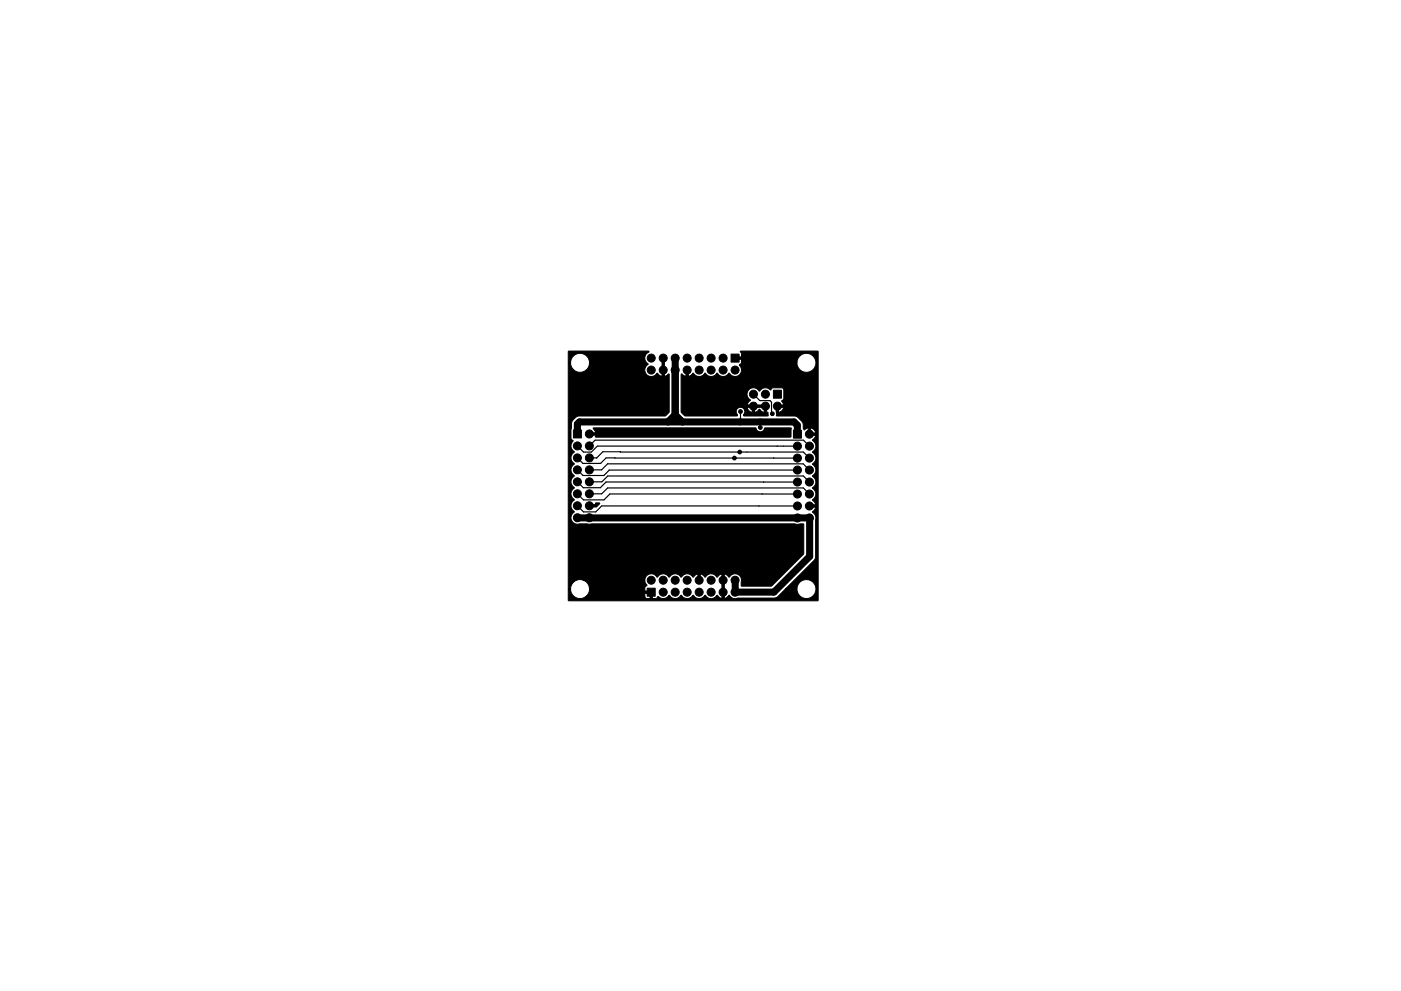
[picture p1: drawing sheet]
<svg xmlns="http://www.w3.org/2000/svg" width="297mm" height="210mm" viewBox="0 0 297 210" stroke-linecap="round" stroke-linejoin="round" font-family="sans-serif">
<g fill="#000" stroke="#000" stroke-width=".21">
<path d="M120.5 74.5h17v.2a1.42 1.42 0 0 0-.8 1.3 1.42 1.42 0 0 0 .7 1.3 1.38 1.38 0 0 0-.3 2.1 1.38 1.38 0 0 0 2.1-.2h.2l.4 .4 .6 .2v-3.9l.4-.2 .1 4.2 .8-.6 .2 .2v7.9l-.8 .8-18.6 .1-1.1 .9-.2 .6-.1 3.2 .4 .5a1.51 1.51 0 0 0 .3 2.4 1.48 1.48 0 0 0 0 2.5 1.48 1.48 0 0 0 0 2.6 1.48 1.48 0 0 0 0 2.5 1.48 1.48 0 0 0 0 2.5 1.48 1.48 0 0 0 0 2.6 1.47 1.47 0 0 0-.7 1.6 1.34 1.34 0 0 0 1.4 1h47.9v6.3l-6.8 6.8-6.3 .1-.2-.2v-.7a1.41 1.41 0 0 0-.8-1.7 1.41 1.41 0 0 0-1.7 .7l-.5-.5-.5-.2v5.2l.4-.2 .6-.5a1.48 1.48 0 0 0 1.8 .6h7.9l.6-.3 1.6-1.6h2.5l.2 1 .6 .6a2.01 2.01 0 0 0 3-.8 2.01 2.01 0 0 0-1.4-2.8 2.01 2.01 0 0 0-2.4 2h-2.5l6.3-6.4 .1-8.4a1.99 1.99 0 0 0-.6-1.7l.5-.4 .1-.5h-1.4l-.1-.1v-.4h1.5l-.2-.6-.4-.4a1.49 1.49 0 0 0 0-2.6 1.49 1.49 0 0 0 0-2.5 1.49 1.49 0 0 0 0-2.5 1.49 1.49 0 0 0 0-2.6 1.49 1.49 0 0 0 0-2.5l.5-.6 .1-.4-1.5-.1v-.5l1.5 .1a1.28 1.28 0 0 0-1-1.1v1h-.5v-1l-1 .4-.2-1.6-1.1-1.1-.7-.2-3.7-.1-.1-.7h.5a1.3 1.3 0 0 0 1.1-1l-1.1-.1v1.1h-.5v-1.1l-.4-.1 .1-.4h1.9l-.5-.8 .5-.5v-1.9l-.2-.3-.3-.1h-1.8l-.5 .4-.2-.1a1.46 1.46 0 0 0-2.2 .4l-.1-.1a1.39 1.39 0 0 0-2.2-.2 1.39 1.39 0 0 0 .4 2.2l-.4 .4-.3 .6h4.5v.5h-.4v1.1h.3l.1 .7-5.1 .1-.2-.2a1.04 1.04 0 0 0-.4-1.7h1.2v.2a1.28 1.28 0 0 0 1.1 .9l.7-.1 .8-.6 .5 .5 .5 .2v-1.1h-2v1.1h-.5v-1.1h-2.3a.93 .93 0 0 0-1 .5 .93 .93 0 0 0 .2 1.1l-.2 .3-11-.1-.8-.8v-7.9l.2-.2 .8 .5v-1.4l.2-.1h.3l.1 1.6 .4-.2 .6-.5a1.49 1.49 0 0 0 2.5 0 1.49 1.49 0 0 0 2.6 0 1.49 1.49 0 0 0 2.5 0 1.42 1.42 0 0 0 2.1 .4 1.42 1.42 0 0 0 .1-2.2l.4-.4h11.8a2.01 2.01 0 0 0 2.9 1.8 2.01 2.01 0 0 0 .3-3.4 2.01 2.01 0 0 0-3.2 1.3v.3h-11.8v-.8h-1.5l-.1-.3 .1-.2h1.5v-.7l-.2-.3 .1-.2 16.4 .1-.1 52.8-52.8 .1-.1-.2v-2.3h.5l.2 1 .6 .6a2.01 2.01 0 0 0 1.8 .3l.6-.4h12.5l.3 .4 .8 .1v-1.1h-1.1v.6h-12.5l.5-.5 .3-.8a2.01 2.01 0 0 0-1.3-2.1h13l.1 .4 .4 .7-.4 .4-.1 .8h1.6v1.6l.9-.1 .3-.4 .5 .4a1.36 1.36 0 0 0 1.8-.6 1.52 1.52 0 0 0 2.3 .3l.3-.3a1.52 1.52 0 0 0 2.2 .3l.3-.3a1.52 1.52 0 0 0 2.3 .3l.2-.3a1.52 1.52 0 0 0 2.3 .3l.4-.3 .4 .5 .6 .2v-5.2l-.5 .2-.6 .5-.5-.6a1.47 1.47 0 0 0-2 .6l-.5-.5-.5-.2v1.4l-.4 .2-.1-.2v-1.4l-.5 .2-.5 .4-.6-.4a1.47 1.47 0 0 0-2 .5l-.5-.6a1.47 1.47 0 0 0-2 .6l-.6-.6a1.47 1.47 0 0 0-2 .6l-.5-.6a1.36 1.36 0 0 0-2.1 1.2l-14-.1a2 2 0 0 0-1.7 2h-.5v-48h.5a2.01 2.01 0 0 0 2.9 1.8 2.01 2.01 0 0 0 .2-3.5 2.01 2.01 0 0 0-3.1 1.4v.3h-.5zM155 75.1h1.7v1.7h-1.7zM121.6 91.2h1.7v1.7h-1.7zM124.7 91.9l1.6-.1-.5-.9 .1-.1h34.3a.94 .94 0 0 0 .9 .8 .94 .94 0 0 0 1-.7l.1-.1h5.5v1.9l-41.4 .1v-.5h-1.5zM164 82.8h1.7v1.7h-1.7zM168.2 91.3h1.7v1.7h-1.7zM124.7 107.1h1.6l.1-.4h.6l.1 .1-.7 .8h-1.6zM137.2 124.8h1.7v1.7h-1.7z"/>
<circle cx="138.1" cy="76" r=".85"/>
<circle cx="138.1" cy="78.5" r=".85"/>
<circle cx="140.6" cy="76" r=".85"/>
<circle cx="140.6" cy="78.5" r=".85"/>
<circle cx="143.2" cy="78.5" r=".85"/>
<circle cx="143.2" cy="76" r=".85"/>
<circle cx="145.7" cy="78.5" r=".85"/>
<circle cx="145.7" cy="76" r=".85"/>
<circle cx="148.2" cy="78.5" r=".85"/>
<circle cx="148.2" cy="76" r=".85"/>
<circle cx="150.8" cy="78.5" r=".85"/>
<circle cx="150.8" cy="76" r=".85"/>
<circle cx="153.3" cy="78.5" r=".85"/>
<circle cx="153.3" cy="76" r=".85"/>
<circle cx="155.9" cy="78.5" r=".85"/>
<circle cx="122.4" cy="94.6" r=".85"/>
<circle cx="122.4" cy="97.1" r=".85"/>
<circle cx="122.4" cy="99.7" r=".85"/>
<circle cx="125" cy="97.1" r=".85"/>
<circle cx="125" cy="99.7" r=".85"/>
<circle cx="125" cy="94.6" r=".85"/>
<circle cx="125" cy="92.1" r=".85"/>
<circle cx="155.7" cy="97.2" r=".4"/>
<circle cx="156.8" cy="95.9" r=".4"/>
<circle cx="157" cy="87.3" r=".4"/>
<circle cx="158.1" cy="92.1" r=".4"/>
<circle cx="159.7" cy="86.2" r=".85"/>
<circle cx="159.7" cy="83.6" r=".85"/>
<circle cx="161.2" cy="90.7" r=".4"/>
<circle cx="162.3" cy="83.6" r=".85"/>
<circle cx="162.3" cy="86.2" r=".85"/>
<circle cx="163.7" cy="87.8" r=".4"/>
<circle cx="164.8" cy="86.2" r=".85"/>
<circle cx="169.1" cy="94.7" r=".85"/>
<circle cx="169.1" cy="97.2" r=".85"/>
<circle cx="169.1" cy="99.7" r=".85"/>
<circle cx="171.6" cy="92.1" r=".85"/>
<circle cx="171.6" cy="97.2" r=".85"/>
<circle cx="171.6" cy="94.7" r=".85"/>
<circle cx="171.6" cy="99.7" r=".85"/>
<circle cx="122.4" cy="102.2" r=".85"/>
<circle cx="122.4" cy="109.8" r=".85"/>
<circle cx="122.4" cy="104.8" r=".85"/>
<circle cx="122.4" cy="107.3" r=".85"/>
<circle cx="125" cy="104.8" r=".85"/>
<circle cx="125" cy="109.8" r=".85"/>
<circle cx="125" cy="107.3" r=".85"/>
<circle cx="125" cy="102.2" r=".85"/>
<circle cx="169.1" cy="109.9" r=".85"/>
<circle cx="169.1" cy="102.3" r=".85"/>
<circle cx="169.1" cy="104.8" r=".85"/>
<circle cx="169.1" cy="107.4" r=".85"/>
<circle cx="171.6" cy="102.3" r=".85"/>
<circle cx="171.6" cy="104.8" r=".85"/>
<circle cx="171.6" cy="109.9" r=".85"/>
<circle cx="171.6" cy="107.4" r=".85"/>
<circle cx="138.1" cy="123.1" r=".85"/>
<circle cx="140.6" cy="123.1" r=".85"/>
<circle cx="140.6" cy="125.6" r=".85"/>
<circle cx="143.2" cy="123.1" r=".85"/>
<circle cx="143.2" cy="125.6" r=".85"/>
<circle cx="145.7" cy="123.1" r=".85"/>
<circle cx="145.7" cy="125.6" r=".85"/>
<circle cx="148.2" cy="125.6" r=".85"/>
<circle cx="148.2" cy="123.1" r=".85"/>
<circle cx="150.8" cy="123.1" r=".85"/>
<circle cx="150.8" cy="125.6" r=".85"/>
<circle cx="153.3" cy="125.6" r=".85"/>
<circle cx="153.3" cy="123.1" r=".85"/>
<circle cx="155.9" cy="125.6" r=".85"/>
<circle cx="155.9" cy="123.1" r=".85"/>
</g>
<path d="M143.2 76.3v11.7M122.4 92.1v-2.1l.5-.5h45.5l.6 .7 .1 1.9M143.2 88l-1.6 1.5M143.2 88l1.5 1.5M122.3 109.9h49.4v8.1l-7.6 7.6h-8.2v-2.5" fill="none" stroke="#000" stroke-width="1.5"/>
<g fill="none" stroke="#000" stroke-width=".25">
<path d="M122.4 94.6l1.3 1.3h1.7l1.3-1.3 42.4 .1M122.4 97.1l1.2 1.2h3.7l1.2-1.2 40.6 .1M122.4 99.7l1.2 1.2h4.4l1.2-1.2h39.9M125 94.6l1.2-1.2h44.1l1.3 1.3M125 97.1h1.5M125 99.7h2.5l1.3-1.3h41.5l1.3 1.3M126.5 97.1v.1M126.5 97.2l1.3-1.4h3.7l38.8 .1 1.3 1.3M130.4 97.1v.1M157 87.3l-.1 2.2M159.7 83.6l1.4 1.4h2.2l.3 .3v2.3l.1 .2M161.2 89.5h.1"/>
<path d="M161.2 89.5v1.2M163.6 87.5l.1 .1M164.8 94.6v.1M171.6 92.1h.1M122.4 102.2l1.3 1.3h3.6l1.2-1.2h40.6M122.4 104.8l1.3 1.3h4.4l1.2-1.3h39.8M122.4 107.3l1.3 1.3h2.6l1.3-1.3 41.5 .1M125 102.2h2.6l1.3-1.2h41.4l1.3 1.3M125 104.8h2.6l1.2-1.3h41.5l1.3 1.3M160.9 107.3v.1M161.6 104.8h.1"/>
</g>
</svg>
